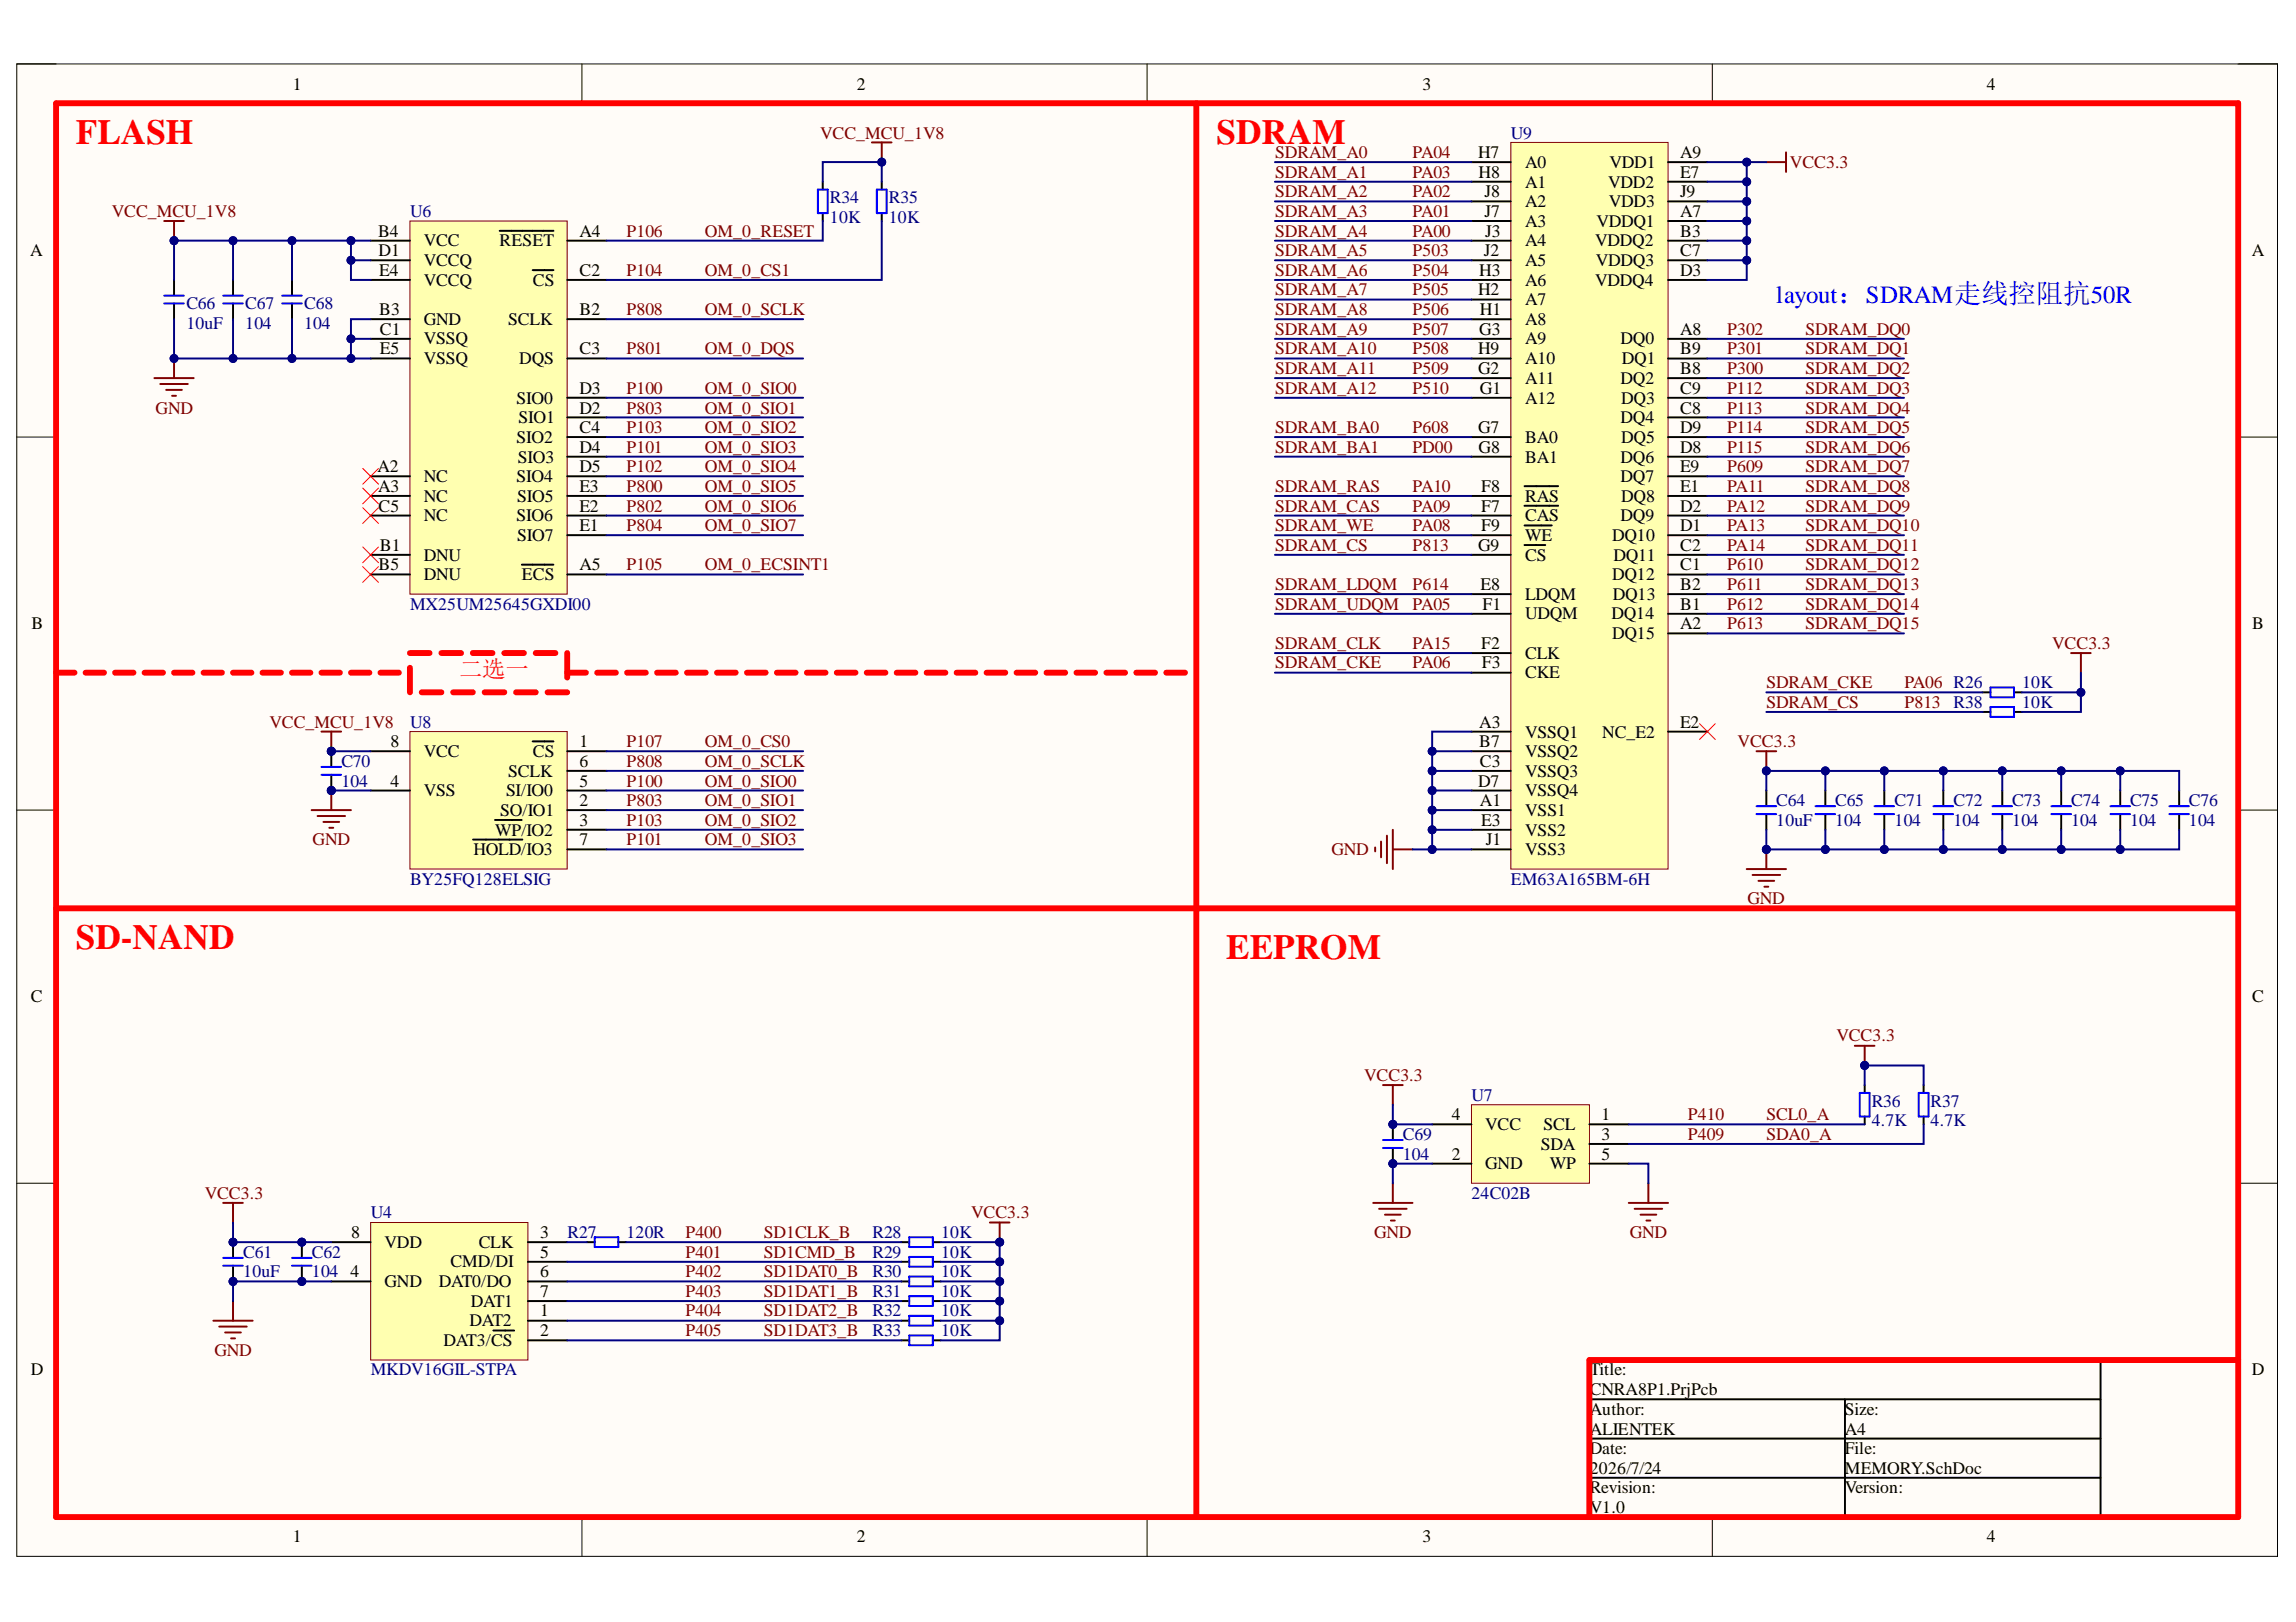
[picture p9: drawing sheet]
<svg xmlns="http://www.w3.org/2000/svg" width="297mm" height="210mm" viewBox="0 0 297 210" stroke-linecap="round" stroke-linejoin="round" font-family="sans-serif">
<defs><g id="words">
<g font-size="4.6" fill="#f00">
<text x="9.8" y="18.7">FLASH</text>
<text x="157.4" y="18.7">SDRAM</text>
<text x="9.8" y="122.8">SD-NAND</text>
<text x="158.6" y="124.1">EEPROM</text>
</g>
<text font-size="3.2" fill="#00f" x="229.8" y="39.1">layout：SDRAM走线控阻抗50R</text>
<text font-size="3" fill="#f00" x="59.4" y="87.6">二选一</text>
<g font-size="2.3">
<text x="37.9" y="11.6">1</text>
<text x="110.8" y="11.6">2</text>
<text x="184" y="11.6">3</text>
<text x="257" y="11.6">4</text>
<text x="191.2" y="20.5">H7</text>
<text x="191.3" y="23">H8</text>
<text x="197.3" y="21.7">A0</text>
<text x="208.2" y="21.7">VDD1</text>
<text x="217.4" y="20.5">A9</text>
<text x="217.4" y="23">E7</text>
<text x="192.1" y="25.5">J8</text>
<text x="192.1" y="28.1">J7</text>
<text x="197.3" y="24.3">A1</text>
<text x="197.3" y="26.8">A2</text>
<text x="197.3" y="29.3">A3</text>
<text x="206.5" y="29.3">VDDQ1</text>
<text x="208.1" y="24.3">VDD2</text>
<text x="208.1" y="26.8">VDD3</text>
<text x="217.4" y="25.5">J9</text>
<text x="217.4" y="28.1">A7</text>
<text x="3.9" y="33.1">A</text>
<text x="48.9" y="30.6">B4</text>
<text x="49" y="33.1">D1</text>
<text x="49.1" y="35.7">E4</text>
<text x="54.8" y="31.9">VCC</text>
<text x="54.8" y="34.4">VCCQ</text>
<text x="64.6" y="31.9">RESET</text>
<text x="75" y="30.6">A4</text>
<text x="75" y="35.7">C2</text>
<text x="191.4" y="35.7">H3</text>
<text x="192" y="33.1">J2</text>
<text x="192.1" y="30.6">J3</text>
<text x="197.3" y="31.9">A4</text>
<text x="197.3" y="34.4">A5</text>
<text x="206.4" y="31.9">VDDQ2</text>
<text x="206.4" y="34.4">VDDQ3</text>
<text x="217.4" y="30.6">B3</text>
<text x="217.4" y="33.1">C7</text>
<text x="217.4" y="35.7">D3</text>
<text x="291.3" y="33.1">A</text>
<text x="49.1" y="40.8">B3</text>
<text x="54.8" y="36.9">VCCQ</text>
<text x="69" y="36.9">CS</text>
<text x="75" y="40.8">B2</text>
<text x="191.2" y="38.2">H2</text>
<text x="191.5" y="40.8">H1</text>
<text x="197.3" y="36.9">A6</text>
<text x="197.3" y="39.5">A7</text>
<text x="206.4" y="36.9">VDDQ4</text>
<text x="49.2" y="43.3">C1</text>
<text x="49.2" y="45.8">E5</text>
<text x="54.8" y="42">GND</text>
<text x="54.8" y="44.6">VSSQ</text>
<text x="54.8" y="47.1">VSSQ</text>
<text x="65.7" y="42">SCLK</text>
<text x="67.2" y="47.1">DQS</text>
<text x="75" y="45.8">C3</text>
<text x="191.2" y="45.8">H9</text>
<text x="191.4" y="43.3">G3</text>
<text x="197.3" y="42">A8</text>
<text x="197.3" y="44.6">A9</text>
<text x="197.3" y="47.1">A10</text>
<text x="209.7" y="44.6">DQ0</text>
<text x="209.8" y="47.1">DQ1</text>
<text x="217.4" y="45.8">B9</text>
<text x="217.4" y="43.3">A8</text>
<text x="66.8" y="52.3">SIO0</text>
<text x="75" y="53.5">D2</text>
<text x="75" y="51">D3</text>
<text x="191.2" y="48.4">G2</text>
<text x="191.5" y="51">G1</text>
<text x="197.3" y="49.7">A11</text>
<text x="197.3" y="52.3">A12</text>
<text x="209.7" y="49.7">DQ2</text>
<text x="209.7" y="52.3">DQ3</text>
<text x="217.4" y="48.4">B8</text>
<text x="217.4" y="51">C9</text>
<text x="217.4" y="53.5">C8</text>
<text x="66.8" y="57.3">SIO2</text>
<text x="67" y="59.9">SIO3</text>
<text x="67.1" y="54.8">SIO1</text>
<text x="75" y="56.1">C4</text>
<text x="75" y="58.6">D4</text>
<text x="191.2" y="56.1">G7</text>
<text x="191.3" y="58.6">G8</text>
<text x="197.3" y="57.3">BA0</text>
<text x="197.3" y="59.9">BA1</text>
<text x="209.7" y="54.8">DQ4</text>
<text x="209.7" y="59.9">DQ6</text>
<text x="209.7" y="57.3">DQ5</text>
<text x="217.4" y="58.6">D8</text>
<text x="217.4" y="56.1">D9</text>
<text x="48.8" y="61.1">A2</text>
<text x="48.9" y="63.7">A3</text>
<text x="54.8" y="62.4">NC</text>
<text x="54.8" y="64.9">NC</text>
<text x="66.8" y="62.4">SIO4</text>
<text x="66.9" y="64.9">SIO5</text>
<text x="75" y="61.1">D5</text>
<text x="75" y="63.7">E3</text>
<text x="191.6" y="63.7">F8</text>
<text x="197.3" y="64.9">RAS</text>
<text x="209.7" y="62.4">DQ7</text>
<text x="209.7" y="64.9">DQ8</text>
<text x="217.4" y="61.1">E9</text>
<text x="217.4" y="63.7">E1</text>
<text x="49" y="66.2">C5</text>
<text x="49.2" y="71.3">B1</text>
<text x="54.8" y="67.5">NC</text>
<text x="66.8" y="67.5">SIO6</text>
<text x="66.9" y="70">SIO7</text>
<text x="75" y="68.7">E1</text>
<text x="75" y="66.2">E2</text>
<text x="191.2" y="71.3">G9</text>
<text x="191.6" y="66.2">F7</text>
<text x="191.6" y="68.7">F9</text>
<text x="197.3" y="67.5">CAS</text>
<text x="197.3" y="70">WE</text>
<text x="208.6" y="70">DQ10</text>
<text x="209.7" y="67.5">DQ9</text>
<text x="217.4" y="66.2">D2</text>
<text x="217.4" y="68.7">D1</text>
<text x="217.4" y="71.3">C2</text>
<text x="49" y="73.8">B5</text>
<text x="54.8" y="72.5">DNU</text>
<text x="54.8" y="75.1">DNU</text>
<text x="67.5" y="75.1">ECS</text>
<text x="75" y="73.8">A5</text>
<text x="191.6" y="76.3">E8</text>
<text x="197.3" y="72.5">CS</text>
<text x="197.3" y="77.6">LDQM</text>
<text x="208.6" y="75.1">DQ12</text>
<text x="208.6" y="77.6">DQ13</text>
<text x="208.7" y="72.5">DQ11</text>
<text x="217.4" y="73.8">C1</text>
<text x="217.4" y="76.3">B2</text>
<text x="4.1" y="81.4">B</text>
<text x="191.6" y="84">F2</text>
<text x="191.8" y="78.9">F1</text>
<text x="197.3" y="80.2">UDQM</text>
<text x="208.5" y="80.2">DQ14</text>
<text x="208.6" y="82.7">DQ15</text>
<text x="217.4" y="78.9">B1</text>
<text x="217.4" y="81.4">A2</text>
<text x="291.4" y="81.4">B</text>
<text x="191.7" y="86.5">F3</text>
<text x="197.3" y="85.2">CLK</text>
<text x="197.3" y="87.8">CKE</text>
<text x="191.4" y="94.2">A3</text>
<text x="197.3" y="95.5">VSSQ1</text>
<text x="207.3" y="95.5">NC_E2</text>
<text x="217.4" y="94.2">E2</text>
<text x="50.5" y="101.8">4</text>
<text x="50.5" y="96.7">8</text>
<text x="54.8" y="98">VCC</text>
<text x="65.7" y="100.5">SCLK</text>
<text x="69" y="98">CS</text>
<text x="75" y="96.7">1</text>
<text x="75" y="101.8">5</text>
<text x="75" y="99.3">6</text>
<text x="191.2" y="101.8">D7</text>
<text x="191.4" y="96.7">B7</text>
<text x="191.5" y="99.3">C3</text>
<text x="197.3" y="98">VSSQ2</text>
<text x="197.3" y="100.5">VSSQ3</text>
<text x="54.8" y="103.1">VSS</text>
<text x="64.7" y="105.6">SO/IO1</text>
<text x="65.5" y="103.1">SI/IO0</text>
<text x="75" y="104.3">2</text>
<text x="75" y="106.9">3</text>
<text x="191.5" y="104.3">A1</text>
<text x="191.6" y="106.9">E3</text>
<text x="197.3" y="103.1">VSSQ4</text>
<text x="197.3" y="105.6">VSS1</text>
<text x="61.3" y="110.7">HOLD/IO3</text>
<text x="64" y="108.1">WP/IO2</text>
<text x="75" y="109.4">7</text>
<text x="192.2" y="109.4">J1</text>
<text x="197.3" y="108.1">VSS2</text>
<text x="197.3" y="110.7">VSS3</text>
<text x="4" y="129.7">C</text>
<text x="291.4" y="129.7">C</text>
<text x="187.8" y="145">4</text>
<text x="192.1" y="146.3">VCC</text>
<text x="199.3" y="148.8">SDA</text>
<text x="199.7" y="146.3">SCL</text>
<text x="207.2" y="145">1</text>
<text x="207.2" y="147.5">3</text>
<text x="187.8" y="150.1">2</text>
<text x="192.1" y="151.3">GND</text>
<text x="200.5" y="151.3">WP</text>
<text x="207.2" y="150.1">5</text>
<text x="45.4" y="160.2">8</text>
<text x="49.7" y="161.5">VDD</text>
<text x="61.9" y="161.5">CLK</text>
<text x="69.9" y="160.2">3</text>
<text x="45.3" y="165.3">4</text>
<text x="49.7" y="166.6">GND</text>
<text x="56.8" y="166.6">DAT0/DO</text>
<text x="58.3" y="164">CMD/DI</text>
<text x="69.9" y="162.7">5</text>
<text x="69.9" y="165.3">6</text>
<text x="69.9" y="167.8">7</text>
<text x="60.7" y="171.6">DAT2</text>
<text x="60.9" y="169.1">DAT1</text>
<text x="69.9" y="170.4">1</text>
<text x="69.9" y="172.9">2</text>
<text x="4" y="178">D</text>
<text x="57.4" y="174.2">DAT3/CS</text>
<text x="205.7" y="178">Title:</text>
<text x="291.3" y="178">D</text>
<text x="205.7" y="183.1">Author:</text>
<text x="205.7" y="180.6">CNRA8P1.PrjPcb</text>
<text x="205.7" y="185.7">ALIENTEK</text>
<text x="238.7" y="183.1">Size:</text>
<text x="238.7" y="185.7">A4</text>
<text x="205.7" y="188.2">Date:</text>
<text x="205.7" y="190.7">2026/7/24</text>
<text x="238.7" y="188.2">File:</text>
<text x="238.7" y="190.7">MEMORY.SchDoc</text>
<text x="205.7" y="193.3">Revision:</text>
<text x="205.7" y="195.8">V1.0</text>
<text x="238.7" y="193.3">Version:</text>
<text x="37.9" y="199.6">1</text>
<text x="110.8" y="199.6">2</text>
<text x="184" y="199.6">3</text>
<text x="257" y="199.6">4</text>
</g>
<g font-size="2.3" fill="#800000">
<text x="106.1" y="17.9">VCC_MCU_1V8</text>
<text x="165" y="20.5">SDRAM_A0</text>
<text x="165" y="23">SDRAM_A1</text>
<text x="182.8" y="20.5">PA04</text>
<text x="182.8" y="23">PA03</text>
<text x="231.6" y="21.7">VCC3.3</text>
<text x="14.5" y="28.1">VCC_MCU_1V8</text>
<text x="165" y="25.5">SDRAM_A2</text>
<text x="165" y="28.1">SDRAM_A3</text>
<text x="182.8" y="28.1">PA01</text>
<text x="182.8" y="25.5">PA02</text>
<text x="81.1" y="30.6">P106</text>
<text x="81.1" y="35.7">P104</text>
<text x="91.2" y="30.6">OM_0_RESET</text>
<text x="91.2" y="35.7">OM_0_CS1</text>
<text x="165" y="30.6">SDRAM_A4</text>
<text x="165" y="33.1">SDRAM_A5</text>
<text x="165" y="35.7">SDRAM_A6</text>
<text x="182.8" y="30.6">PA00</text>
<text x="182.8" y="33.1">P503</text>
<text x="182.8" y="35.7">P504</text>
<text x="81.1" y="40.8">P808</text>
<text x="91.2" y="40.8">OM_0_SCLK</text>
<text x="165" y="38.2">SDRAM_A7</text>
<text x="165" y="40.8">SDRAM_A8</text>
<text x="182.8" y="38.2">P505</text>
<text x="182.8" y="40.8">P506</text>
<text x="81.1" y="45.8">P801</text>
<text x="91.2" y="45.8">OM_0_DQS</text>
<text x="165" y="43.3">SDRAM_A9</text>
<text x="165" y="45.8">SDRAM_A10</text>
<text x="182.8" y="43.3">P507</text>
<text x="182.8" y="45.8">P508</text>
<text x="223.4" y="45.8">P301</text>
<text x="223.4" y="43.3">P302</text>
<text x="233.6" y="43.3">SDRAM_DQ0</text>
<text x="233.6" y="45.8">SDRAM_DQ1</text>
<text x="20.1" y="53.5">GND</text>
<text x="81.1" y="51">P100</text>
<text x="81.1" y="53.5">P803</text>
<text x="91.2" y="51">OM_0_SIO0</text>
<text x="91.2" y="53.5">OM_0_SIO1</text>
<text x="165" y="48.4">SDRAM_A11</text>
<text x="165" y="51">SDRAM_A12</text>
<text x="182.8" y="48.4">P509</text>
<text x="182.8" y="51">P510</text>
<text x="223.4" y="48.4">P300</text>
<text x="223.4" y="51">P112</text>
<text x="223.4" y="53.5">P113</text>
<text x="233.6" y="48.4">SDRAM_DQ2</text>
<text x="233.6" y="51">SDRAM_DQ3</text>
<text x="233.6" y="53.5">SDRAM_DQ4</text>
<text x="81.1" y="56.1">P103</text>
<text x="81.1" y="58.6">P101</text>
<text x="91.2" y="56.1">OM_0_SIO2</text>
<text x="91.2" y="58.6">OM_0_SIO3</text>
<text x="165" y="56.1">SDRAM_BA0</text>
<text x="165" y="58.6">SDRAM_BA1</text>
<text x="182.8" y="56.1">P608</text>
<text x="182.8" y="58.6">PD00</text>
<text x="223.4" y="56.1">P114</text>
<text x="223.4" y="58.6">P115</text>
<text x="233.6" y="56.1">SDRAM_DQ5</text>
<text x="233.6" y="58.6">SDRAM_DQ6</text>
<text x="81.1" y="61.1">P102</text>
<text x="81.1" y="63.7">P800</text>
<text x="91.2" y="61.1">OM_0_SIO4</text>
<text x="91.2" y="63.7">OM_0_SIO5</text>
<text x="165" y="63.7">SDRAM_RAS</text>
<text x="182.8" y="63.7">PA10</text>
<text x="223.4" y="61.1">P609</text>
<text x="223.4" y="63.7">PA11</text>
<text x="233.6" y="61.1">SDRAM_DQ7</text>
<text x="233.6" y="63.7">SDRAM_DQ8</text>
<text x="81.1" y="66.2">P802</text>
<text x="81.1" y="68.7">P804</text>
<text x="91.2" y="66.2">OM_0_SIO6</text>
<text x="91.2" y="68.7">OM_0_SIO7</text>
<text x="165" y="66.2">SDRAM_CAS</text>
<text x="165" y="68.7">SDRAM_WE</text>
<text x="165" y="71.3">SDRAM_CS</text>
<text x="182.8" y="68.7">PA08</text>
<text x="182.8" y="66.2">PA09</text>
<text x="182.8" y="71.3">P813</text>
<text x="223.4" y="66.2">PA12</text>
<text x="223.4" y="68.7">PA13</text>
<text x="223.4" y="71.3">PA14</text>
<text x="233.6" y="66.2">SDRAM_DQ9</text>
<text x="233.6" y="68.7">SDRAM_DQ10</text>
<text x="233.6" y="71.3">SDRAM_DQ11</text>
<text x="81.1" y="73.8">P105</text>
<text x="91.2" y="73.8">OM_0_ECSINT1</text>
<text x="165" y="76.3">SDRAM_LDQM</text>
<text x="182.8" y="76.3">P614</text>
<text x="223.4" y="73.8">P610</text>
<text x="223.4" y="76.3">P611</text>
<text x="233.6" y="73.8">SDRAM_DQ12</text>
<text x="233.6" y="76.3">SDRAM_DQ13</text>
<text x="165" y="78.9">SDRAM_UDQM</text>
<text x="165" y="84">SDRAM_CLK</text>
<text x="182.8" y="78.9">PA05</text>
<text x="182.8" y="84">PA15</text>
<text x="223.4" y="78.9">P612</text>
<text x="223.4" y="81.4">P613</text>
<text x="233.6" y="78.9">SDRAM_DQ14</text>
<text x="233.6" y="81.4">SDRAM_DQ15</text>
<text x="265.5" y="84">VCC3.3</text>
<text x="165" y="86.5">SDRAM_CKE</text>
<text x="182.8" y="86.5">PA06</text>
<text x="228.5" y="89">SDRAM_CKE</text>
<text x="246.4" y="89">PA06 R26</text>
<text x="34.9" y="94.2">VCC_MCU_1V8</text>
<text x="228.5" y="91.6">SDRAM_CS</text>
<text x="246.4" y="91.6">P813</text>
<text x="81.1" y="96.7">P107</text>
<text x="81.1" y="101.8">P100</text>
<text x="81.1" y="99.3">P808</text>
<text x="91.2" y="99.3">OM_0_SCLK</text>
<text x="91.2" y="96.7">OM_0_CS0</text>
<text x="91.2" y="101.8">OM_0_SIO0</text>
<text x="224.8" y="96.7">VCC3.3</text>
<text x="81.1" y="104.3">P803</text>
<text x="81.1" y="106.9">P103</text>
<text x="91.2" y="104.3">OM_0_SIO1</text>
<text x="91.2" y="106.9">OM_0_SIO2</text>
<text x="40.4" y="109.4">GND</text>
<text x="81.1" y="109.4">P101</text>
<text x="91.2" y="109.4">OM_0_SIO3</text>
<text x="172.3" y="110.7">GND</text>
<text x="226.1" y="117">GND</text>
<text x="237.6" y="134.8">VCC3.3</text>
<text x="176.5" y="139.9">VCC3.3</text>
<text x="218.4" y="147.5">P409</text>
<text x="218.4" y="145">P410</text>
<text x="228.5" y="145">SCL0_A</text>
<text x="228.5" y="147.5">SDA0_A</text>
<text x="26.5" y="155.1">VCC3.3</text>
<text x="88.7" y="160.2">P400</text>
<text x="98.8" y="160.2">SD1CLK_B</text>
<text x="125.6" y="157.7">VCC3.3</text>
<text x="177.8" y="160.2">GND</text>
<text x="210.8" y="160.2">GND</text>
<text x="88.7" y="162.7">P401</text>
<text x="88.7" y="165.3">P402</text>
<text x="88.7" y="167.8">P403</text>
<text x="98.8" y="162.7">SD1CMD_B</text>
<text x="98.8" y="165.3">SD1DAT0_B</text>
<text x="98.8" y="167.8">SD1DAT1_B</text>
<text x="88.7" y="170.4">P404</text>
<text x="88.7" y="172.9">P405</text>
<text x="98.8" y="170.4">SD1DAT2_B</text>
<text x="98.8" y="172.9">SD1DAT3_B</text>
<text x="27.8" y="175.4">GND</text>
</g>
<g font-size="2.3" fill="#000080">
<text x="195.4" y="17.9">U9</text>
<text x="53" y="28.1">U6</text>
<text x="107.4" y="26.3">R34</text>
<text x="107.4" y="28.8">10K</text>
<text x="115" y="26.3">R35</text>
<text x="115" y="28.8">10K</text>
<text x="24.1" y="40">C66</text>
<text x="31.7" y="40">C67</text>
<text x="39.3" y="40">C68</text>
<text x="24.1" y="42.5">10uF</text>
<text x="31.7" y="42.5">104</text>
<text x="39.3" y="42.5">104</text>
<text x="53" y="78.9">MX25UM25645GXDI00</text>
<text x="261.6" y="89">10K</text>
<text x="53" y="94.2">U8</text>
<text x="252.7" y="91.6">R38</text>
<text x="261.6" y="91.6">10K</text>
<text x="44.2" y="99.3">C70</text>
<text x="44.2" y="101.8">104</text>
<text x="229.8" y="104.3">C64</text>
<text x="229.8" y="106.9">10uF</text>
<text x="237.4" y="104.3">C65</text>
<text x="237.4" y="106.9">104</text>
<text x="245.1" y="104.3">C71</text>
<text x="245.1" y="106.9">104</text>
<text x="252.7" y="104.3">C72</text>
<text x="252.7" y="106.9">104</text>
<text x="260.3" y="104.3">C73</text>
<text x="260.3" y="106.9">104</text>
<text x="268" y="104.3">C74</text>
<text x="268" y="106.9">104</text>
<text x="275.6" y="104.3">C75</text>
<text x="275.6" y="106.9">104</text>
<text x="283.2" y="104.3">C76</text>
<text x="283.2" y="106.9">104</text>
<text x="53" y="114.5">BY25FQ128ELSIG</text>
<text x="195.4" y="114.5">EM63A165BM-6H</text>
<text x="190.4" y="142.5">U7</text>
<text x="242.1" y="143.2">R36</text>
<text x="249.8" y="143.2">R37</text>
<text x="181.5" y="147.5">C69</text>
<text x="242.1" y="145.8">4.7K</text>
<text x="249.8" y="145.8">4.7K</text>
<text x="181.5" y="150.1">104</text>
<text x="190.4" y="155.1">24C02B</text>
<text x="48" y="157.7">U4</text>
<text x="73.4" y="160.2">R27</text>
<text x="81.1" y="160.2">120R</text>
<text x="112.9" y="160.2">R28</text>
<text x="121.8" y="160.2">10K</text>
<text x="31.5" y="162.7">C61</text>
<text x="31.5" y="165.3">10uF</text>
<text x="40.4" y="162.7">C62</text>
<text x="40.4" y="165.3">104</text>
<text x="112.9" y="162.7">R29</text>
<text x="112.9" y="165.3">R30</text>
<text x="112.9" y="167.8">R31</text>
<text x="121.8" y="162.7">10K</text>
<text x="121.8" y="165.3">10K</text>
<text x="121.8" y="167.8">10K</text>
<text x="112.9" y="170.4">R32</text>
<text x="112.9" y="172.9">R33</text>
<text x="121.8" y="170.4">10K</text>
<text x="121.8" y="172.9">10K</text>
<text x="48" y="178">MKDV16GIL-STPA</text>
</g>
</g></defs>
<path d="M2.2 8.3h292.4v193.1h-292.4z" fill-rule="evenodd" fill="#fffcf8"/>
<path d="M2.2 8.3h292.4v193.1h-292.4z" fill="none" stroke="#000" stroke-width=".13"/>
<path d="M7.3 13.4h282.3v182.9h-282.3z" fill-rule="evenodd" fill="#fffcf8"/>
<g fill="none" stroke="#000" stroke-width=".13">
<path d="M2.2 8.3h5.1M7.3 13.4h282.3v182.9h-282.3zM75.3 8.3v5.1M148.4 8.3v5.1M221.5 8.3v5.1M289.6 8.3h5v5.1M2.2 56.6h5.1M289.6 56.6h5M2.2 104.8h5.1M289.6 104.8h5M2.2 153.1h5.1M289.6 153.1h5"/>
<path d="M75.3 196.3v5.1M148.4 196.3v5.1M221.5 196.3v5.1M294.6 196.3v5.1"/>
</g>
<path d="M205.6 176h84v20.3h-84zM271.7 176v20.3M205.6 181.1h66.1M205.6 186.2h66.1M205.6 191.2h66.1M238.7 181.1v15.2" fill="none" stroke="#000" stroke-width=".25"/>
<path d="M7.3 13.4h282.3v182.9h-282.3z" fill="none" stroke="#f00" stroke-width=".76"/>
<path d="M53 94.7h20.4v17.8h-20.4z" fill-rule="evenodd" fill="#ffffb0"/>
<path d="M53 94.7h20.4v17.8h-20.4z" fill="none" stroke="#800000" stroke-width=".13"/>
<path d="M47.9 97.2h5.1M68.9 95.9h2.7M73.4 97.2h5.1M73.4 99.8h5.1M47.9 102.3h5.1M61.2 108.7h6.4M64 106.1h3.5M73.4 104.8h5.1M73.4 107.4h5.1M73.4 102.3h5.1M73.4 109.9h5.1" fill="none" stroke="#000" stroke-width=".25"/>
<circle cx="42.9" cy="97.2" r=".51" fill="#000080"/>
<circle cx="42.9" cy="97.2" r=".51" fill="none" stroke="#000080" stroke-width=".13"/>
<circle cx="42.9" cy="102.3" r=".51" fill="#000080"/>
<circle cx="42.9" cy="102.3" r=".51" fill="none" stroke="#000080" stroke-width=".13"/>
<path d="M42.9 97.2v2" fill="none" stroke="#000" stroke-width=".25"/>
<circle cx="42.9" cy="97.2" r=".51" fill="#000080"/>
<circle cx="42.9" cy="97.2" r=".51" fill="none" stroke="#000080" stroke-width=".13"/>
<path d="M42.9 100.3v2" fill="none" stroke="#000" stroke-width=".25"/>
<circle cx="42.9" cy="102.3" r=".51" fill="#000080"/>
<circle cx="42.9" cy="102.3" r=".51" fill="none" stroke="#000080" stroke-width=".13"/>
<path d="M41.6 99.2h2.5M41.6 100.3h2.5" fill="none" stroke="#00f" stroke-width=".25"/>
<path d="M40.3 104.8h5.1M41.1 105.6h3.5M41.8 106.4h2.1M42.6 107.1h.5M42.9 102.3v2.5" fill="none" stroke="#800000" stroke-width=".25"/>
<circle cx="42.9" cy="102.3" r=".51" fill="#000080"/>
<circle cx="42.9" cy="102.3" r=".51" fill="none" stroke="#000080" stroke-width=".13"/>
<path d="M154.8 13.4v182.9M154.8 117.6h134.8" fill="none" stroke="#f00" stroke-width=".76"/>
<path d="M190.4 143h15.2v10.1h-15.2z" fill-rule="evenodd" fill="#ffffb0"/>
<path d="M190.4 143h15.2v10.1h-15.2z" fill="none" stroke="#800000" stroke-width=".13"/>
<path d="M185.3 145.5h5.1M185.3 150.6h5.1M205.6 145.5h5.1M205.6 150.6h5.1M205.6 148h5.1" fill="none" stroke="#000" stroke-width=".25"/>
<path d="M177.7 155.7h5M178.4 156.4h3.6M178.9 140.4h2.6M179.2 157.2h2M179.9 158h.5M180.2 140.4v2.6M180.2 153.1v2.6M210.7 155.7h5.1M211.5 156.4h3.5M212.2 157.2h2.1M213 158h.5M213.3 153.1v2.6" fill="none" stroke="#800000" stroke-width=".25"/>
<circle cx="180.2" cy="150.6" r=".51" fill="#000080"/>
<circle cx="180.2" cy="150.6" r=".51" fill="none" stroke="#000080" stroke-width=".13"/>
<circle cx="180.2" cy="145.5" r=".51" fill="#000080"/>
<circle cx="180.2" cy="145.5" r=".51" fill="none" stroke="#000080" stroke-width=".13"/>
<path d="M180.2 148.6v2" fill="none" stroke="#000" stroke-width=".25"/>
<circle cx="180.2" cy="150.6" r=".51" fill="#000080"/>
<circle cx="180.2" cy="150.6" r=".51" fill="none" stroke="#000080" stroke-width=".13"/>
<path d="M180.2 145.5v2" fill="none" stroke="#000" stroke-width=".25"/>
<circle cx="180.2" cy="145.5" r=".51" fill="#000080"/>
<circle cx="180.2" cy="145.5" r=".51" fill="none" stroke="#000080" stroke-width=".13"/>
<path d="M178.9 148.6h2.6M178.9 147.5h2.6" fill="none" stroke="#00f" stroke-width=".25"/>
<path d="M289.6 176h-84v20.3" fill="none" stroke="#f00" stroke-width=".76"/>
<path d="M48 158.2h20.3v17.8h-20.3z" fill-rule="evenodd" fill="#ffffb0"/>
<path d="M48 158.2h20.3v17.8h-20.3z" fill="none" stroke="#800000" stroke-width=".13"/>
<path d="M42.9 160.7h5M42.9 165.8h5M63.8 172.2h2.7M68.3 170.9h5.1M68.3 160.7h5.1M68.3 165.8h5.1M68.3 163.3h5.1M68.3 168.4h5.1M68.3 173.5h5.1" fill="none" stroke="#000" stroke-width=".25"/>
<path d="M53 28.6h20.4v48.3h-20.4z" fill-rule="evenodd" fill="#ffffb0"/>
<path d="M53 28.6h20.4v48.3h-20.4z" fill="none" stroke="#800000" stroke-width=".13"/>
<g fill="none" stroke="#000" stroke-width=".25">
<path d="M47.9 31.1h5.1M47.9 36.2h5.1M47.9 33.7h5.1M64.6 29.9h7M68.9 35h2.7M73.4 31.1h5.1M73.4 36.2h5.1M47.9 41.3h5.1M47.9 43.8h5.1M47.9 46.4h5.1M73.4 41.3h5.1M73.4 46.4h5.1"/>
<path d="M73.4 56.6h5.1M73.4 54h5.1M73.4 51.5h5.1M73.4 59.1h5.1M47.9 61.6h5.1M47.9 64.2h5.1M47.9 74.3h5.1M47.9 71.8h5.1M47.9 66.7h5.1M67.5 73.1h4.1M73.4 61.6h5.1M73.4 64.2h5.1"/>
<path d="M73.4 74.3h5.1M73.4 66.7h5.1M73.4 69.3h5.1"/>
</g>
<path d="M28.9 155.7h2.5M30.1 155.7v2.5" fill="none" stroke="#800000" stroke-width=".25"/>
<circle cx="30.1" cy="160.7" r=".51" fill="#000080"/>
<circle cx="30.1" cy="160.7" r=".51" fill="none" stroke="#000080" stroke-width=".13"/>
<circle cx="30.1" cy="165.8" r=".51" fill="#000080"/>
<circle cx="30.1" cy="165.8" r=".51" fill="none" stroke="#000080" stroke-width=".13"/>
<path d="M30.1 160.7v2.1" fill="none" stroke="#000" stroke-width=".25"/>
<circle cx="30.1" cy="160.7" r=".51" fill="#000080"/>
<circle cx="30.1" cy="160.7" r=".51" fill="none" stroke="#000080" stroke-width=".13"/>
<path d="M30.1 163.8v2" fill="none" stroke="#000" stroke-width=".25"/>
<circle cx="30.1" cy="165.8" r=".51" fill="#000080"/>
<circle cx="30.1" cy="165.8" r=".51" fill="none" stroke="#000080" stroke-width=".13"/>
<path d="M28.9 162.8h2.5M28.9 163.8h2.5" fill="none" stroke="#00f" stroke-width=".25"/>
<circle cx="39" cy="165.8" r=".51" fill="#000080"/>
<circle cx="39" cy="165.8" r=".51" fill="none" stroke="#000080" stroke-width=".13"/>
<circle cx="39" cy="160.7" r=".51" fill="#000080"/>
<circle cx="39" cy="160.7" r=".51" fill="none" stroke="#000080" stroke-width=".13"/>
<path d="M39 163.8v2" fill="none" stroke="#000" stroke-width=".25"/>
<circle cx="39" cy="165.8" r=".51" fill="#000080"/>
<circle cx="39" cy="165.8" r=".51" fill="none" stroke="#000080" stroke-width=".13"/>
<path d="M39 160.7v2.1" fill="none" stroke="#000" stroke-width=".25"/>
<circle cx="39" cy="160.7" r=".51" fill="#000080"/>
<circle cx="39" cy="160.7" r=".51" fill="none" stroke="#000080" stroke-width=".13"/>
<path d="M37.8 163.8h2.5M37.8 162.8h2.5M76.9 160.1h3.1v1.3h-3.1zM117.6 162.7h3.1v1.2h-3.1zM117.6 165.2h3.1v1.3h-3.1zM117.6 167.7h3.1v1.3h-3.1zM117.6 170.3h3.1v1.2h-3.1zM117.6 172.8h3.1v1.3h-3.1z" fill="none" stroke="#00f" stroke-width=".25"/>
<path d="M128.1 158.2h2.5M129.3 158.2v2.5M27.6 170.9h5.1M28.4 171.7h3.5M29.1 172.4h2.1M29.9 173.2h.5M30.1 168.4v2.5" fill="none" stroke="#800000" stroke-width=".25"/>
<path d="M75.9 160.7h1M80 160.7h1M116.6 163.3h1M116.6 165.8h1M116.6 168.4h1M116.6 170.9h1M116.6 173.5h1M120.7 163.3h1M120.7 165.8h1M120.7 168.4h1M120.7 170.9h1M120.7 173.5h1" fill="none" stroke="#000" stroke-width=".25"/>
<circle cx="129.3" cy="160.7" r=".51" fill="#000080"/>
<circle cx="129.3" cy="160.7" r=".51" fill="none" stroke="#000080" stroke-width=".13"/>
<g fill="none" stroke="#000" stroke-width=".25">
<path d="M22.5 36.2v2.1M22.5 39.3v2M30.1 36.2v2.1M30.1 39.3v2M37.8 36.2v2.1M37.8 39.3v2M106.4 23.5v1M106.4 27.6v1M114.1 23.5v1M114.1 27.6v1M241.2 140.4v1M241.2 144.5v1"/>
<path d="M248.9 140.4v1M248.9 144.5v1M116.6 160.7h1M120.7 160.7h1"/>
</g>
<path d="M21.2 38.3h2.6M21.2 39.3h2.6M28.9 38.3h2.5M28.9 39.3h2.5M36.5 38.3h2.5M36.5 39.3h2.5M105.8 24.5h1.3v3.1h-1.3zM113.4 24.5h1.3v3.1h-1.3zM240.6 141.4h1.3v3.1h-1.3zM248.2 141.4h1.3v3.1h-1.3zM117.6 160.1h3.1v1.3h-3.1z" fill="none" stroke="#00f" stroke-width=".25"/>
<path d="M46.9 60.6l2.1 2.1M46.9 63.2l2.1 2M46.9 65.7l2.1 2M46.9 70.8l2.1 2M46.9 73.3l2.1 2.1M49 60.6l-2.1 2.1M49 63.2l-2.1 2M49 65.7l-2.1 2M49 70.8l-2.1 2M49 73.3l-2.1 2.1" fill="none" stroke="#f00" stroke-width=".13"/>
<g fill="none" stroke="#f00" stroke-width=".76">
<path d="M7.3 87.1h2.3M11.1 87.1h2.4M14.9 87.1h2.4M18.7 87.1h2.4M22.5 87.1h2.4M26.3 87.1h2.4M30.1 87.1h2.4M34 87.1h2.3M37.8 87.1h2.4M41.6 87.1h2.4M45.4 87.1h2.4M49.2 87.1h2.4"/>
<path d="M53 86.4v3.2M53 84.5h2.6M54.6 89.6h2.5M57.1 84.5h2.5M58.6 89.6h2.6M61.2 84.5h2.5M62.7 89.6h2.5M65.2 84.5h2.6M66.8 89.6h2.5M69.3 84.5h2.6M70.8 89.6h2.6M73.4 87.1h2.4"/>
<path d="M73.4 84.5v3.2M77.3 87.1h2.4M81.1 87.1h2.5M85 87.1h2.4M88.9 87.1h2.4M92.8 87.1h2.4M96.6 87.1h2.5M100.5 87.1h2.4M104.4 87.1h2.4M108.3 87.1h2.4M112.1 87.1h2.5M116 87.1h2.4"/>
<path d="M119.9 87.1h2.4M123.8 87.1h2.4M127.6 87.1h2.5M131.5 87.1h2.4M135.4 87.1h2.4M139.3 87.1h2.4M143.1 87.1h2.5M147 87.1h2.4M150.9 87.1h2.4"/>
</g>
<path d="M240 135.3h2.5M241.2 135.3v2.6" fill="none" stroke="#800000" stroke-width=".25"/>
<circle cx="241.2" cy="137.9" r=".51" fill="#000080"/>
<circle cx="241.2" cy="137.9" r=".51" fill="none" stroke="#000080" stroke-width=".13"/>
<path d="M112.8 18.4h2.5M114.1 18.4v2.6" fill="none" stroke="#800000" stroke-width=".25"/>
<circle cx="114.1" cy="21" r=".51" fill="#000080"/>
<circle cx="114.1" cy="21" r=".51" fill="none" stroke="#000080" stroke-width=".13"/>
<path d="M21.2 28.6h2.6M22.5 28.6v2.5" fill="none" stroke="#800000" stroke-width=".25"/>
<circle cx="22.5" cy="31.1" r=".51" fill="#000080"/>
<circle cx="22.5" cy="31.1" r=".51" fill="none" stroke="#000080" stroke-width=".13"/>
<path d="M41.6 94.7h2.5M42.9 94.7v2.5" fill="none" stroke="#800000" stroke-width=".25"/>
<circle cx="42.9" cy="97.2" r=".51" fill="#000080"/>
<circle cx="42.9" cy="97.2" r=".51" fill="none" stroke="#000080" stroke-width=".13"/>
<path d="M195.5 18.4h20.3v94.1h-20.3z" fill-rule="evenodd" fill="#ffffb0"/>
<path d="M195.5 18.4h20.3v94.1h-20.3z" fill="none" stroke="#800000" stroke-width=".13"/>
<g fill="none" stroke="#000" stroke-width=".25">
<path d="M190.4 21h5.1M190.4 23.5h5.1M190.4 26.1h5.1M190.4 28.6h5.1M190.4 31.1h5.1M190.4 33.7h5.1M190.4 36.2h5.1M190.4 38.8h5.1M215.8 21h5.1M215.8 23.5h5.1M215.8 26.1h5.1M215.8 28.6h5.1"/>
<path d="M215.8 31.1h5.1M215.8 33.7h5.1M215.8 36.2h5.1M190.4 56.6h5.1M190.4 59.1h5.1M190.4 48.9h5.1M190.4 46.4h5.1M190.4 43.8h5.1M190.4 51.5h5.1M190.4 41.3h5.1M215.8 56.6h5.1M215.8 59.1h5.1"/>
<path d="M215.8 48.9h5.1M215.8 46.4h5.1M215.8 43.8h5.1M215.8 51.5h5.1M215.8 54h5.1M190.4 64.2h5.1M190.4 66.7h5.1M190.4 69.3h5.1M190.4 71.8h5.1M190.4 76.9h5.1M190.4 79.4h5.1M197.2 62.9h4.4"/>
<path d="M197.2 65.5h4.4M197.2 68h3.6M197.2 70.5h2.7M215.8 64.2h5.1M215.8 66.7h5.1M215.8 69.3h5.1M215.8 71.8h5.1M215.8 76.9h5.1M215.8 61.6h5.1M215.8 79.4h5.1M215.8 74.3h5.1M190.4 84.5h5.1"/>
<path d="M190.4 87.1h5.1M190.4 94.7h5.1M190.4 97.2h5.1M190.4 99.8h5.1M215.8 94.7h5.1M215.8 82h5.1M256.5 89.6h1M256.5 92.1h1M260.6 89.6h1M260.6 92.1h1M190.4 102.3h5.1M190.4 104.8h5.1"/>
<path d="M190.4 107.4h5.1M190.4 109.9h5.1"/>
</g>
<path d="M7.3 117.5h147.5" fill="none" stroke="#f00" stroke-width=".76"/>
<path d="M231.1 19.7v2.5M228.5 21h2.6M227.2 97.2h2.6M228.5 97.2v2.6M267.9 84.5h2.6M269.2 84.5v2.6M177.9 109.7v.5M178.7 108.9v2M179.4 108.1v3.6M180.2 107.4v5.1M180.2 109.9h2.5" fill="none" stroke="#800000" stroke-width=".25"/>
<path d="M219.9 93.7l2 2M221.9 93.7l-2 2" fill="none" stroke="#f00" stroke-width=".13"/>
<path d="M257.5 89h3.1v1.2h-3.1zM257.5 91.5h3.1v1.3h-3.1z" fill="none" stroke="#00f" stroke-width=".25"/>
<circle cx="228.5" cy="99.8" r=".51" fill="#000080"/>
<circle cx="228.5" cy="99.8" r=".51" fill="none" stroke="#000080" stroke-width=".13"/>
<path d="M226 112.5h5.1M226.7 113.2h3.6M227.5 114h2M228.3 114.7h.5M228.5 109.9v2.6" fill="none" stroke="#800000" stroke-width=".25"/>
<circle cx="228.5" cy="109.9" r=".51" fill="#000080"/>
<circle cx="228.5" cy="109.9" r=".51" fill="none" stroke="#000080" stroke-width=".13"/>
<g fill="none" stroke="#000" stroke-width=".25">
<path d="M228.5 102.3v2M228.5 105.4v2M236.2 102.3v2M236.2 105.4v2M243.8 102.3v2M243.8 105.4v2M251.4 102.3v2M251.4 105.4v2M259 102.3v2M259 105.4v2M266.7 102.3v2M266.7 105.4v2"/>
<path d="M274.3 102.3v2M274.3 105.4v2M281.9 102.3v2M281.9 105.4v2"/>
</g>
<g fill="none" stroke="#00f" stroke-width=".25">
<path d="M227.2 105.4h2.6M227.2 104.3h2.6M234.9 105.4h2.5M234.9 104.3h2.5M242.5 105.4h2.5M242.5 104.3h2.5M250.1 105.4h2.6M250.1 104.3h2.6M257.8 105.4h2.5M257.8 104.3h2.5M265.4 105.4h2.5M265.4 104.3h2.5"/>
<path d="M273 105.4h2.6M273 104.3h2.6M280.7 105.4h2.5M280.7 104.3h2.5"/>
</g>
<path d="M20 48.9h5.1M20.7 49.7h3.6M21.5 50.5h2M22.3 51.2h.5M22.5 46.4v2.5" fill="none" stroke="#800000" stroke-width=".25"/>
<circle cx="22.5" cy="46.4" r=".51" fill="#000080"/>
<circle cx="22.5" cy="46.4" r=".51" fill="none" stroke="#000080" stroke-width=".13"/>
<path d="M42.9 97.2h5M78.5 97.2h25.4M78.5 99.8h25.4M78.5 102.3h25.4M78.5 104.8h25.4M78.5 107.4h25.4M78.5 109.9h25.4" fill="none" stroke="#000080" stroke-width=".25"/>
<circle cx="42.9" cy="97.2" r=".51" fill="#000080"/>
<circle cx="42.9" cy="97.2" r=".51" fill="none" stroke="#000080" stroke-width=".13"/>
<path d="M42.9 102.3h5" fill="none" stroke="#000080" stroke-width=".25"/>
<circle cx="42.9" cy="102.3" r=".51" fill="#000080"/>
<circle cx="42.9" cy="102.3" r=".51" fill="none" stroke="#000080" stroke-width=".13"/>
<path d="M180.2 143v2.5h5.1M210.7 150.6h2.6v2.5" fill="none" stroke="#000080" stroke-width=".25"/>
<circle cx="180.2" cy="145.5" r=".51" fill="#000080"/>
<circle cx="180.2" cy="145.5" r=".51" fill="none" stroke="#000080" stroke-width=".13"/>
<path d="M185.3 150.6h-5.1v2.5" fill="none" stroke="#000080" stroke-width=".25"/>
<circle cx="180.2" cy="150.6" r=".51" fill="#000080"/>
<circle cx="180.2" cy="150.6" r=".51" fill="none" stroke="#000080" stroke-width=".13"/>
<path d="M30.1 158.2v2.5h12.8" fill="none" stroke="#000080" stroke-width=".25"/>
<circle cx="30.1" cy="160.7" r=".51" fill="#000080"/>
<circle cx="30.1" cy="160.7" r=".51" fill="none" stroke="#000080" stroke-width=".13"/>
<circle cx="39" cy="160.7" r=".51" fill="#000080"/>
<circle cx="39" cy="160.7" r=".51" fill="none" stroke="#000080" stroke-width=".13"/>
<path d="M42.9 165.8h-12.8v2.6" fill="none" stroke="#000080" stroke-width=".25"/>
<circle cx="30.1" cy="165.8" r=".51" fill="#000080"/>
<circle cx="30.1" cy="165.8" r=".51" fill="none" stroke="#000080" stroke-width=".13"/>
<circle cx="39" cy="165.8" r=".51" fill="#000080"/>
<circle cx="39" cy="165.8" r=".51" fill="none" stroke="#000080" stroke-width=".13"/>
<path d="M73.4 160.7h2.5M129.3 160.7v2.6h-7.6" fill="none" stroke="#000080" stroke-width=".25"/>
<circle cx="129.3" cy="163.3" r=".51" fill="#000080"/>
<circle cx="129.3" cy="163.3" r=".51" fill="none" stroke="#000080" stroke-width=".13"/>
<circle cx="129.3" cy="160.7" r=".51" fill="#000080"/>
<circle cx="129.3" cy="160.7" r=".51" fill="none" stroke="#000080" stroke-width=".13"/>
<path d="M121.7 165.8h7.6" fill="none" stroke="#000080" stroke-width=".25"/>
<circle cx="129.3" cy="165.8" r=".51" fill="#000080"/>
<circle cx="129.3" cy="165.8" r=".51" fill="none" stroke="#000080" stroke-width=".13"/>
<path d="M121.7 168.4h7.6" fill="none" stroke="#000080" stroke-width=".25"/>
<circle cx="129.3" cy="168.4" r=".51" fill="#000080"/>
<circle cx="129.3" cy="168.4" r=".51" fill="none" stroke="#000080" stroke-width=".13"/>
<path d="M121.7 170.9h7.6" fill="none" stroke="#000080" stroke-width=".25"/>
<circle cx="129.3" cy="170.9" r=".51" fill="#000080"/>
<circle cx="129.3" cy="170.9" r=".51" fill="none" stroke="#000080" stroke-width=".13"/>
<path d="M121.7 160.7h7.6" fill="none" stroke="#000080" stroke-width=".25"/>
<circle cx="129.3" cy="160.7" r=".51" fill="#000080"/>
<circle cx="129.3" cy="160.7" r=".51" fill="none" stroke="#000080" stroke-width=".13"/>
<path d="M45.4 43.8h2.5M73.4 170.9h43.2M73.4 168.4h43.2M73.4 165.8h43.2M73.4 163.3h43.2M73.4 173.5h43.2M81 160.7h35.6" fill="none" stroke="#000080" stroke-width=".25"/>
<circle cx="45.4" cy="43.8" r=".51" fill="#000080"/>
<circle cx="45.4" cy="43.8" r=".51" fill="none" stroke="#000080" stroke-width=".13"/>
<path d="M47.9 33.7h-2.5v2.5h2.5" fill="none" stroke="#000080" stroke-width=".25"/>
<circle cx="45.4" cy="33.7" r=".51" fill="#000080"/>
<circle cx="45.4" cy="33.7" r=".51" fill="none" stroke="#000080" stroke-width=".13"/>
<path d="M47.9 31.1h-2.5v2.6" fill="none" stroke="#000080" stroke-width=".25"/>
<circle cx="45.4" cy="31.1" r=".51" fill="#000080"/>
<circle cx="45.4" cy="31.1" r=".51" fill="none" stroke="#000080" stroke-width=".13"/>
<circle cx="45.4" cy="33.7" r=".51" fill="#000080"/>
<circle cx="45.4" cy="33.7" r=".51" fill="none" stroke="#000080" stroke-width=".13"/>
<path d="M47.9 41.3h-2.5v5.1h2.5" fill="none" stroke="#000080" stroke-width=".25"/>
<circle cx="45.4" cy="43.8" r=".51" fill="#000080"/>
<circle cx="45.4" cy="43.8" r=".51" fill="none" stroke="#000080" stroke-width=".13"/>
<circle cx="45.4" cy="46.4" r=".51" fill="#000080"/>
<circle cx="45.4" cy="46.4" r=".51" fill="none" stroke="#000080" stroke-width=".13"/>
<path d="M22.5 31.1v5.1" fill="none" stroke="#000080" stroke-width=".25"/>
<circle cx="22.5" cy="31.1" r=".51" fill="#000080"/>
<circle cx="22.5" cy="31.1" r=".51" fill="none" stroke="#000080" stroke-width=".13"/>
<path d="M22.5 31.1h22.9" fill="none" stroke="#000080" stroke-width=".25"/>
<circle cx="22.5" cy="31.1" r=".51" fill="#000080"/>
<circle cx="22.5" cy="31.1" r=".51" fill="none" stroke="#000080" stroke-width=".13"/>
<circle cx="30.1" cy="31.1" r=".51" fill="#000080"/>
<circle cx="30.1" cy="31.1" r=".51" fill="none" stroke="#000080" stroke-width=".13"/>
<circle cx="37.8" cy="31.1" r=".51" fill="#000080"/>
<circle cx="37.8" cy="31.1" r=".51" fill="none" stroke="#000080" stroke-width=".13"/>
<circle cx="45.4" cy="31.1" r=".51" fill="#000080"/>
<circle cx="45.4" cy="31.1" r=".51" fill="none" stroke="#000080" stroke-width=".13"/>
<path d="M30.1 31.1v5.1" fill="none" stroke="#000080" stroke-width=".25"/>
<circle cx="30.1" cy="31.1" r=".51" fill="#000080"/>
<circle cx="30.1" cy="31.1" r=".51" fill="none" stroke="#000080" stroke-width=".13"/>
<path d="M37.8 31.1v5.1" fill="none" stroke="#000080" stroke-width=".25"/>
<circle cx="37.8" cy="31.1" r=".51" fill="#000080"/>
<circle cx="37.8" cy="31.1" r=".51" fill="none" stroke="#000080" stroke-width=".13"/>
<path d="M30.1 41.3v5.1" fill="none" stroke="#000080" stroke-width=".25"/>
<circle cx="30.1" cy="46.4" r=".51" fill="#000080"/>
<circle cx="30.1" cy="46.4" r=".51" fill="none" stroke="#000080" stroke-width=".13"/>
<path d="M37.8 41.3v5.1" fill="none" stroke="#000080" stroke-width=".25"/>
<circle cx="37.8" cy="46.4" r=".51" fill="#000080"/>
<circle cx="37.8" cy="46.4" r=".51" fill="none" stroke="#000080" stroke-width=".13"/>
<path d="M22.5 41.3v5.1h22.9" fill="none" stroke="#000080" stroke-width=".25"/>
<circle cx="22.5" cy="46.4" r=".51" fill="#000080"/>
<circle cx="22.5" cy="46.4" r=".51" fill="none" stroke="#000080" stroke-width=".13"/>
<circle cx="30.1" cy="46.4" r=".51" fill="#000080"/>
<circle cx="30.1" cy="46.4" r=".51" fill="none" stroke="#000080" stroke-width=".13"/>
<circle cx="37.8" cy="46.4" r=".51" fill="#000080"/>
<circle cx="37.8" cy="46.4" r=".51" fill="none" stroke="#000080" stroke-width=".13"/>
<circle cx="45.4" cy="46.4" r=".51" fill="#000080"/>
<circle cx="45.4" cy="46.4" r=".51" fill="none" stroke="#000080" stroke-width=".13"/>
<g fill="none" stroke="#000080" stroke-width=".25">
<path d="M106.4 28.6v2.5h-27.9M114.1 28.6v7.6h-35.6M78.5 51.5h25.4M78.5 54h25.4M78.5 56.6h25.4M78.5 59.1h25.4M78.5 41.3h25.4M78.5 46.4h25.4M78.5 61.6h25.4M78.5 64.2h25.4M78.5 66.7h25.4M78.5 69.3h25.4"/>
<path d="M78.5 74.3h25.4M241.2 137.9v2.5M210.7 145.5h30.5M248.9 145.5v2.5h-38.2"/>
</g>
<circle cx="241.2" cy="137.9" r=".51" fill="#000080"/>
<circle cx="241.2" cy="137.9" r=".51" fill="none" stroke="#000080" stroke-width=".13"/>
<path d="M241.2 137.9h7.7v2.5" fill="none" stroke="#000080" stroke-width=".25"/>
<circle cx="241.2" cy="137.9" r=".51" fill="#000080"/>
<circle cx="241.2" cy="137.9" r=".51" fill="none" stroke="#000080" stroke-width=".13"/>
<path d="M106.4 23.5v-2.5h7.7v2.5" fill="none" stroke="#000080" stroke-width=".25"/>
<circle cx="114.1" cy="21" r=".51" fill="#000080"/>
<circle cx="114.1" cy="21" r=".51" fill="none" stroke="#000080" stroke-width=".13"/>
<path d="M129.3 163.3v10.2h-7.6" fill="none" stroke="#000080" stroke-width=".25"/>
<circle cx="129.3" cy="170.9" r=".51" fill="#000080"/>
<circle cx="129.3" cy="170.9" r=".51" fill="none" stroke="#000080" stroke-width=".13"/>
<circle cx="129.3" cy="168.4" r=".51" fill="#000080"/>
<circle cx="129.3" cy="168.4" r=".51" fill="none" stroke="#000080" stroke-width=".13"/>
<circle cx="129.3" cy="165.8" r=".51" fill="#000080"/>
<circle cx="129.3" cy="165.8" r=".51" fill="none" stroke="#000080" stroke-width=".13"/>
<circle cx="129.3" cy="163.3" r=".51" fill="#000080"/>
<circle cx="129.3" cy="163.3" r=".51" fill="none" stroke="#000080" stroke-width=".13"/>
<g fill="none" stroke="#000080" stroke-width=".25">
<path d="M164.9 21h25.5M164.9 23.5h25.5M164.9 26.1h25.5M164.9 28.6h25.5M164.9 31.1h25.5M164.9 33.7h25.5M164.9 36.2h25.5M164.9 38.8h25.5M164.9 41.3h25.5M164.9 43.8h25.5M164.9 46.4h25.5M164.9 48.9h25.5"/>
<path d="M164.9 51.5h25.5M164.9 56.6h25.5M164.9 59.1h25.5M220.9 43.8h25.4M220.9 46.4h25.4M220.9 48.9h25.4M220.9 51.5h25.4M220.9 56.6h25.4M220.9 59.1h25.4M220.9 54h25.4M164.9 64.2h25.5M164.9 66.7h25.5"/>
<path d="M164.9 69.3h25.5M164.9 71.8h25.5M164.9 76.9h25.5M164.9 79.4h25.5M220.9 61.6h25.4M220.9 64.2h25.4M220.9 66.7h25.4M220.9 69.3h25.4M220.9 71.8h25.4M220.9 74.3h25.4M220.9 76.9h25.4M220.9 79.4h25.4"/>
<path d="M164.9 84.5h25.5M164.9 87.1h25.5M190.4 94.7h-5.1v15.2h5.1M220.9 82h25.4"/>
</g>
<circle cx="185.3" cy="97.2" r=".51" fill="#000080"/>
<circle cx="185.3" cy="97.2" r=".51" fill="none" stroke="#000080" stroke-width=".13"/>
<circle cx="185.3" cy="99.8" r=".51" fill="#000080"/>
<circle cx="185.3" cy="99.8" r=".51" fill="none" stroke="#000080" stroke-width=".13"/>
<circle cx="185.3" cy="102.3" r=".51" fill="#000080"/>
<circle cx="185.3" cy="102.3" r=".51" fill="none" stroke="#000080" stroke-width=".13"/>
<circle cx="185.3" cy="104.8" r=".51" fill="#000080"/>
<circle cx="185.3" cy="104.8" r=".51" fill="none" stroke="#000080" stroke-width=".13"/>
<circle cx="185.3" cy="107.4" r=".51" fill="#000080"/>
<circle cx="185.3" cy="107.4" r=".51" fill="none" stroke="#000080" stroke-width=".13"/>
<circle cx="185.3" cy="109.9" r=".51" fill="#000080"/>
<circle cx="185.3" cy="109.9" r=".51" fill="none" stroke="#000080" stroke-width=".13"/>
<path d="M185.3 107.4h5.1" fill="none" stroke="#000080" stroke-width=".25"/>
<circle cx="185.3" cy="107.4" r=".51" fill="#000080"/>
<circle cx="185.3" cy="107.4" r=".51" fill="none" stroke="#000080" stroke-width=".13"/>
<path d="M185.3 104.8h5.1" fill="none" stroke="#000080" stroke-width=".25"/>
<circle cx="185.3" cy="104.8" r=".51" fill="#000080"/>
<circle cx="185.3" cy="104.8" r=".51" fill="none" stroke="#000080" stroke-width=".13"/>
<path d="M185.3 102.3h5.1" fill="none" stroke="#000080" stroke-width=".25"/>
<circle cx="185.3" cy="102.3" r=".51" fill="#000080"/>
<circle cx="185.3" cy="102.3" r=".51" fill="none" stroke="#000080" stroke-width=".13"/>
<path d="M185.3 99.8h5.1" fill="none" stroke="#000080" stroke-width=".25"/>
<circle cx="185.3" cy="99.8" r=".51" fill="#000080"/>
<circle cx="185.3" cy="99.8" r=".51" fill="none" stroke="#000080" stroke-width=".13"/>
<path d="M185.3 97.2h5.1" fill="none" stroke="#000080" stroke-width=".25"/>
<circle cx="185.3" cy="97.2" r=".51" fill="#000080"/>
<circle cx="185.3" cy="97.2" r=".51" fill="none" stroke="#000080" stroke-width=".13"/>
<path d="M182.7 109.9h2.6" fill="none" stroke="#000080" stroke-width=".25"/>
<circle cx="185.3" cy="109.9" r=".51" fill="#000080"/>
<circle cx="185.3" cy="109.9" r=".51" fill="none" stroke="#000080" stroke-width=".13"/>
<path d="M220.9 21h5.1v15.2h-5.1" fill="none" stroke="#000080" stroke-width=".25"/>
<circle cx="226" cy="21" r=".51" fill="#000080"/>
<circle cx="226" cy="21" r=".51" fill="none" stroke="#000080" stroke-width=".13"/>
<circle cx="226" cy="23.5" r=".51" fill="#000080"/>
<circle cx="226" cy="23.5" r=".51" fill="none" stroke="#000080" stroke-width=".13"/>
<circle cx="226" cy="26.1" r=".51" fill="#000080"/>
<circle cx="226" cy="26.1" r=".51" fill="none" stroke="#000080" stroke-width=".13"/>
<circle cx="226" cy="28.6" r=".51" fill="#000080"/>
<circle cx="226" cy="28.6" r=".51" fill="none" stroke="#000080" stroke-width=".13"/>
<circle cx="226" cy="31.1" r=".51" fill="#000080"/>
<circle cx="226" cy="31.1" r=".51" fill="none" stroke="#000080" stroke-width=".13"/>
<circle cx="226" cy="33.7" r=".51" fill="#000080"/>
<circle cx="226" cy="33.7" r=".51" fill="none" stroke="#000080" stroke-width=".13"/>
<path d="M220.9 33.7h5.1" fill="none" stroke="#000080" stroke-width=".25"/>
<circle cx="226" cy="33.7" r=".51" fill="#000080"/>
<circle cx="226" cy="33.7" r=".51" fill="none" stroke="#000080" stroke-width=".13"/>
<path d="M220.9 31.1h5.1" fill="none" stroke="#000080" stroke-width=".25"/>
<circle cx="226" cy="31.1" r=".51" fill="#000080"/>
<circle cx="226" cy="31.1" r=".51" fill="none" stroke="#000080" stroke-width=".13"/>
<path d="M220.9 28.6h5.1" fill="none" stroke="#000080" stroke-width=".25"/>
<circle cx="226" cy="28.6" r=".51" fill="#000080"/>
<circle cx="226" cy="28.6" r=".51" fill="none" stroke="#000080" stroke-width=".13"/>
<path d="M220.9 26.1h5.1" fill="none" stroke="#000080" stroke-width=".25"/>
<circle cx="226" cy="26.1" r=".51" fill="#000080"/>
<circle cx="226" cy="26.1" r=".51" fill="none" stroke="#000080" stroke-width=".13"/>
<path d="M220.9 23.5h5.1" fill="none" stroke="#000080" stroke-width=".25"/>
<circle cx="226" cy="23.5" r=".51" fill="#000080"/>
<circle cx="226" cy="23.5" r=".51" fill="none" stroke="#000080" stroke-width=".13"/>
<path d="M226 21h2.5" fill="none" stroke="#000080" stroke-width=".25"/>
<circle cx="226" cy="21" r=".51" fill="#000080"/>
<circle cx="226" cy="21" r=".51" fill="none" stroke="#000080" stroke-width=".13"/>
<path d="M228.5 89.6h28M228.5 92.1h28M269.2 87.1v2.5h-7.6" fill="none" stroke="#000080" stroke-width=".25"/>
<circle cx="269.2" cy="89.6" r=".51" fill="#000080"/>
<circle cx="269.2" cy="89.6" r=".51" fill="none" stroke="#000080" stroke-width=".13"/>
<path d="M269.2 89.6v2.5h-7.6" fill="none" stroke="#000080" stroke-width=".25"/>
<circle cx="269.2" cy="89.6" r=".51" fill="#000080"/>
<circle cx="269.2" cy="89.6" r=".51" fill="none" stroke="#000080" stroke-width=".13"/>
<path d="M228.5 107.4v2.5" fill="none" stroke="#000080" stroke-width=".25"/>
<circle cx="228.5" cy="109.9" r=".51" fill="#000080"/>
<circle cx="228.5" cy="109.9" r=".51" fill="none" stroke="#000080" stroke-width=".13"/>
<path d="M251.4 99.8v2.5" fill="none" stroke="#000080" stroke-width=".25"/>
<circle cx="251.4" cy="99.8" r=".51" fill="#000080"/>
<circle cx="251.4" cy="99.8" r=".51" fill="none" stroke="#000080" stroke-width=".13"/>
<path d="M251.4 107.4v2.5" fill="none" stroke="#000080" stroke-width=".25"/>
<circle cx="251.4" cy="109.9" r=".51" fill="#000080"/>
<circle cx="251.4" cy="109.9" r=".51" fill="none" stroke="#000080" stroke-width=".13"/>
<path d="M236.2 107.4v2.5" fill="none" stroke="#000080" stroke-width=".25"/>
<circle cx="236.2" cy="109.9" r=".51" fill="#000080"/>
<circle cx="236.2" cy="109.9" r=".51" fill="none" stroke="#000080" stroke-width=".13"/>
<path d="M236.2 99.8v2.5" fill="none" stroke="#000080" stroke-width=".25"/>
<circle cx="236.2" cy="99.8" r=".51" fill="#000080"/>
<circle cx="236.2" cy="99.8" r=".51" fill="none" stroke="#000080" stroke-width=".13"/>
<path d="M243.8 107.4v2.5" fill="none" stroke="#000080" stroke-width=".25"/>
<circle cx="243.8" cy="109.9" r=".51" fill="#000080"/>
<circle cx="243.8" cy="109.9" r=".51" fill="none" stroke="#000080" stroke-width=".13"/>
<path d="M243.8 99.8v2.5" fill="none" stroke="#000080" stroke-width=".25"/>
<circle cx="243.8" cy="99.8" r=".51" fill="#000080"/>
<circle cx="243.8" cy="99.8" r=".51" fill="none" stroke="#000080" stroke-width=".13"/>
<path d="M259 107.4v2.5" fill="none" stroke="#000080" stroke-width=".25"/>
<circle cx="259" cy="109.9" r=".51" fill="#000080"/>
<circle cx="259" cy="109.9" r=".51" fill="none" stroke="#000080" stroke-width=".13"/>
<path d="M259 99.8v2.5" fill="none" stroke="#000080" stroke-width=".25"/>
<circle cx="259" cy="99.8" r=".51" fill="#000080"/>
<circle cx="259" cy="99.8" r=".51" fill="none" stroke="#000080" stroke-width=".13"/>
<path d="M266.7 107.4v2.5" fill="none" stroke="#000080" stroke-width=".25"/>
<circle cx="266.7" cy="109.9" r=".51" fill="#000080"/>
<circle cx="266.7" cy="109.9" r=".51" fill="none" stroke="#000080" stroke-width=".13"/>
<path d="M266.7 99.8v2.5" fill="none" stroke="#000080" stroke-width=".25"/>
<circle cx="266.7" cy="99.8" r=".51" fill="#000080"/>
<circle cx="266.7" cy="99.8" r=".51" fill="none" stroke="#000080" stroke-width=".13"/>
<path d="M274.3 107.4v2.5" fill="none" stroke="#000080" stroke-width=".25"/>
<circle cx="274.3" cy="109.9" r=".51" fill="#000080"/>
<circle cx="274.3" cy="109.9" r=".51" fill="none" stroke="#000080" stroke-width=".13"/>
<path d="M274.3 99.8v2.5" fill="none" stroke="#000080" stroke-width=".25"/>
<circle cx="274.3" cy="99.8" r=".51" fill="#000080"/>
<circle cx="274.3" cy="99.8" r=".51" fill="none" stroke="#000080" stroke-width=".13"/>
<path d="M281.9 107.4v2.5h-53.4" fill="none" stroke="#000080" stroke-width=".25"/>
<circle cx="228.5" cy="109.9" r=".51" fill="#000080"/>
<circle cx="228.5" cy="109.9" r=".51" fill="none" stroke="#000080" stroke-width=".13"/>
<circle cx="236.2" cy="109.9" r=".51" fill="#000080"/>
<circle cx="236.2" cy="109.9" r=".51" fill="none" stroke="#000080" stroke-width=".13"/>
<circle cx="243.8" cy="109.9" r=".51" fill="#000080"/>
<circle cx="243.8" cy="109.9" r=".51" fill="none" stroke="#000080" stroke-width=".13"/>
<circle cx="251.4" cy="109.9" r=".51" fill="#000080"/>
<circle cx="251.4" cy="109.9" r=".51" fill="none" stroke="#000080" stroke-width=".13"/>
<circle cx="259" cy="109.9" r=".51" fill="#000080"/>
<circle cx="259" cy="109.9" r=".51" fill="none" stroke="#000080" stroke-width=".13"/>
<circle cx="266.7" cy="109.9" r=".51" fill="#000080"/>
<circle cx="266.7" cy="109.9" r=".51" fill="none" stroke="#000080" stroke-width=".13"/>
<circle cx="274.3" cy="109.9" r=".51" fill="#000080"/>
<circle cx="274.3" cy="109.9" r=".51" fill="none" stroke="#000080" stroke-width=".13"/>
<path d="M228.5 102.3v-2.5h53.4v2.5" fill="none" stroke="#000080" stroke-width=".25"/>
<circle cx="228.5" cy="99.8" r=".51" fill="#000080"/>
<circle cx="228.5" cy="99.8" r=".51" fill="none" stroke="#000080" stroke-width=".13"/>
<circle cx="236.2" cy="99.8" r=".51" fill="#000080"/>
<circle cx="236.2" cy="99.8" r=".51" fill="none" stroke="#000080" stroke-width=".13"/>
<circle cx="243.8" cy="99.8" r=".51" fill="#000080"/>
<circle cx="243.8" cy="99.8" r=".51" fill="none" stroke="#000080" stroke-width=".13"/>
<circle cx="251.4" cy="99.8" r=".51" fill="#000080"/>
<circle cx="251.4" cy="99.8" r=".51" fill="none" stroke="#000080" stroke-width=".13"/>
<circle cx="259" cy="99.8" r=".51" fill="#000080"/>
<circle cx="259" cy="99.8" r=".51" fill="none" stroke="#000080" stroke-width=".13"/>
<circle cx="266.7" cy="99.8" r=".51" fill="#000080"/>
<circle cx="266.7" cy="99.8" r=".51" fill="none" stroke="#000080" stroke-width=".13"/>
<circle cx="274.3" cy="99.8" r=".51" fill="#000080"/>
<circle cx="274.3" cy="99.8" r=".51" fill="none" stroke="#000080" stroke-width=".13"/>
<use href="#words"/>
</svg>
